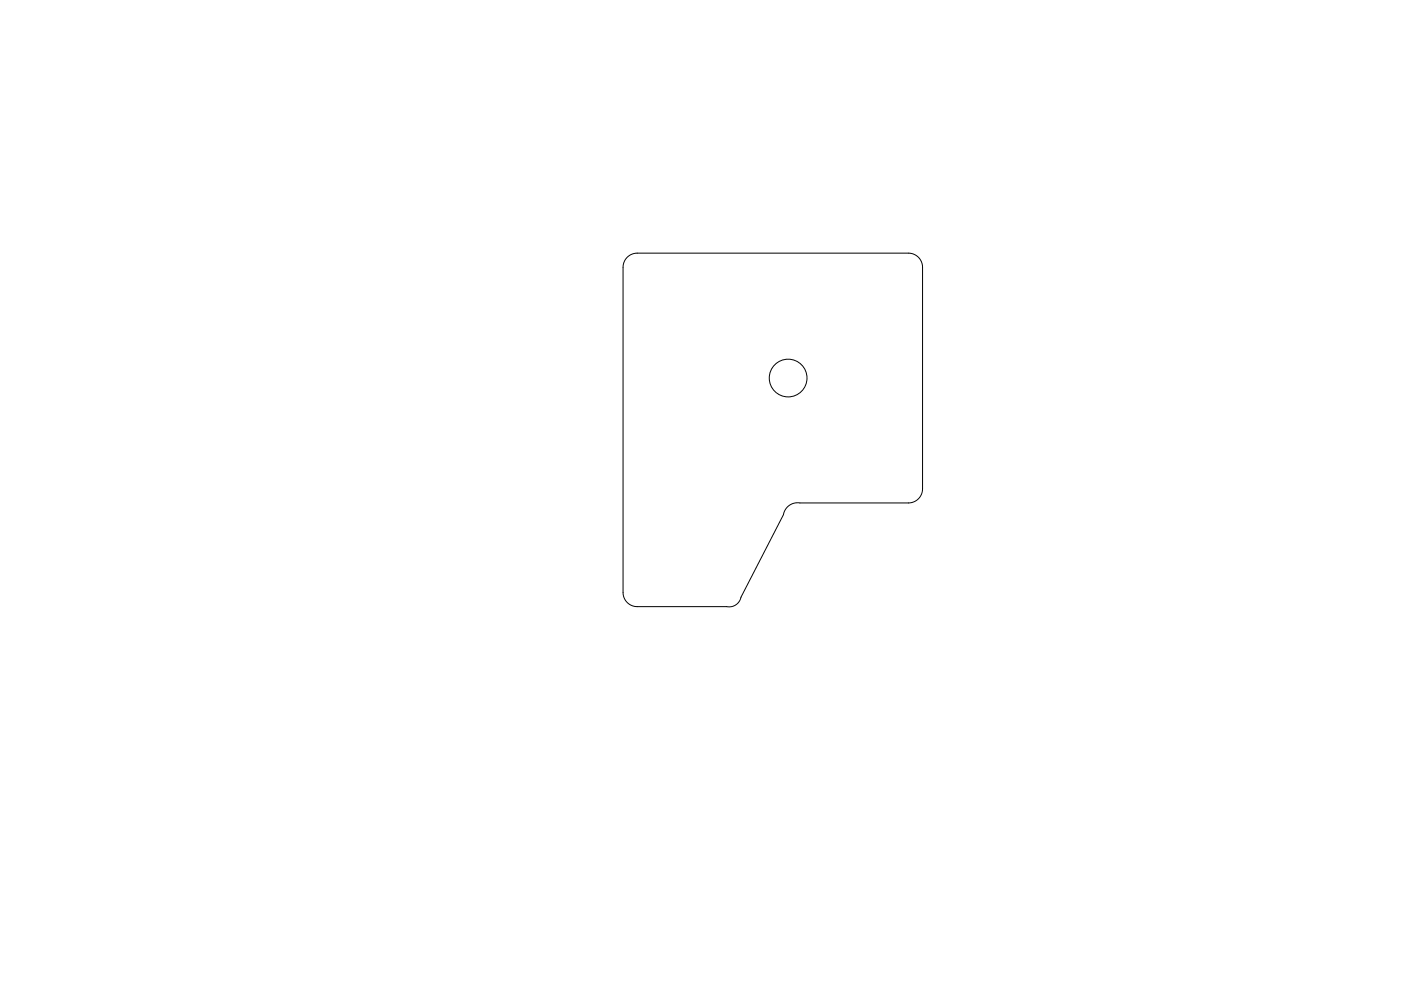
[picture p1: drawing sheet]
<svg xmlns="http://www.w3.org/2000/svg" width="297mm" height="210mm" viewBox="0 0 297 210" stroke-linecap="round" stroke-linejoin="round" font-family="sans-serif">
<g fill="none" stroke="#000" stroke-width=".21">
<path d="M133 54.6a3 3 0 0 1 2.1-.9h57.5a3 3 0 0 1 3 3v47a3 3 0 0 1-3 3h-23a3 3 0 0 0-3.5 2.5l-9 17.5a2.55 2.55 0 0 1-3 2h-19a3 3 0 0 1-3-3v-69a3 3 0 0 1 .9-2.1z"/>
<circle cx="167.1" cy="80.2" r="4"/>
</g>
</svg>
